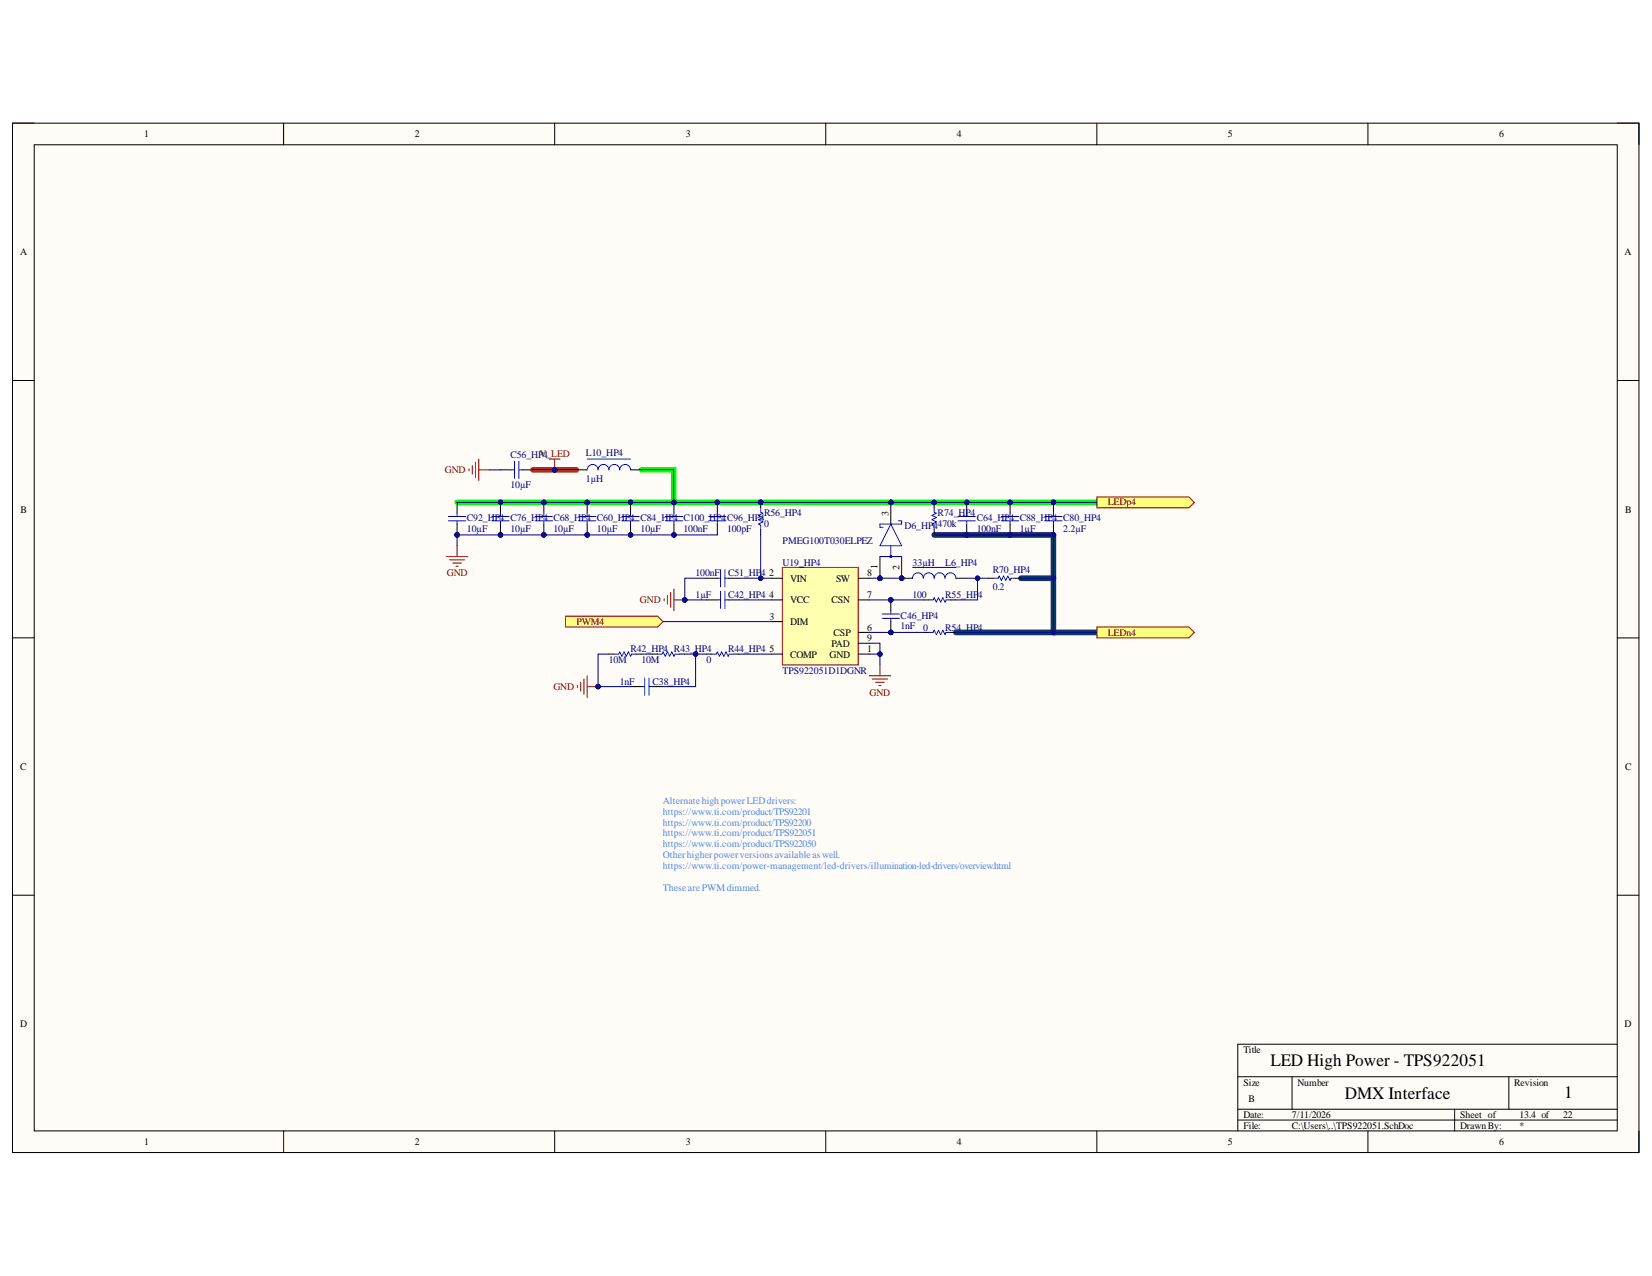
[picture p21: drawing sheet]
<svg xmlns="http://www.w3.org/2000/svg" width="279mm" height="216mm" viewBox="0 0 279 216" stroke-linecap="round" stroke-linejoin="round" font-family="sans-serif">
<defs><g id="words">
<g font-size="3">
<text x="214.9" y="180.3">LED High Power - TPS922051</text>
<text x="227.5" y="186">DMX Interface</text>
<text x="264.5" y="185.8">1</text>
</g>
<g font-size="1.7">
<text x="24.4" y="23.3">1</text>
<text x="70.2" y="23.3">2</text>
<text x="116" y="23.3">3</text>
<text x="161.8" y="23.3">4</text>
<text x="207.7" y="23.3">5</text>
<text x="253.5" y="23.3">6</text>
<text x="3.4" y="43.1">A</text>
<text x="274.8" y="43.1">A</text>
<text x="3.5" y="86.7">B</text>
<text x="150.3" y="87.2" transform="rotate(-90 150.3 87.2)">3</text>
<text x="274.9" y="86.7">B</text>
<text x="130.1" y="97.5">2</text>
<text x="130.1" y="101.2">4</text>
<text x="133.6" y="98.4">VIN</text>
<text x="141.4" y="98.4">SW</text>
<text x="146.7" y="101.2">7</text>
<text x="146.7" y="97.5">8</text>
<text x="148.4" y="96.3" transform="rotate(-90 148.4 96.3)">1</text>
<text x="152.2" y="96.4" transform="rotate(-90 152.2 96.4)">2</text>
<text x="130.2" y="104.8">3</text>
<text x="133.6" y="105.8">DIM</text>
<text x="133.6" y="102">VCC</text>
<text x="140.6" y="102">CSN</text>
<text x="141" y="107.5">CSP</text>
<text x="146.7" y="106.7">6</text>
<text x="130.2" y="110.3">5</text>
<text x="133.6" y="111.3">COMP</text>
<text x="140.3" y="111.3">GND</text>
<text x="140.6" y="109.4">PAD</text>
<text x="146.7" y="110.3">1</text>
<text x="146.7" y="108.5">9</text>
<text x="3.4" y="130.3">C</text>
<text x="274.9" y="130.3">C</text>
<text x="3.4" y="173.8">D</text>
<text x="274.8" y="173.8">D</text>
<text x="210.3" y="178.2">Title</text>
<text x="210.3" y="183.7">Size</text>
<text x="219.4" y="183.7">Number</text>
<text x="256.1" y="183.7">Revision</text>
<text x="210.3" y="189.2">Date:</text>
<text x="210.3" y="191">File:</text>
<text x="211.1" y="186.4">B</text>
<text x="218.5" y="189.2">7/11/2026</text>
<text x="218.5" y="191">C:\Users\..\TPS922051.SchDoc</text>
<text x="246.9" y="189.2">Sheet of</text>
<text x="246.9" y="191">DrawnBy:</text>
<text x="257" y="191">*</text>
<text x="257" y="189.2">13.4 of</text>
<text x="264.4" y="189.2">22</text>
<text x="24.4" y="193.7">1</text>
<text x="70.2" y="193.7">2</text>
<text x="116" y="193.7">3</text>
<text x="161.8" y="193.7">4</text>
<text x="207.7" y="193.7">5</text>
<text x="253.5" y="193.7">6</text>
</g>
<g font-size="1.7" fill="#000080">
<text x="86.3" y="77.5">C56_HPV4_LED</text>
<text x="99.1" y="77.2">L10_HP4</text>
<text x="86.3" y="82.7">10µF</text>
<text x="99.1" y="81.6">1µH</text>
<text x="79" y="89.9">10µF</text>
<text x="79" y="88.2">C92_HP4 C76_HP4 C68_HP4 C60_HP4 C84_HP4 C100_HP4C96_HP4</text>
<text x="86.3" y="89.9">10µF</text>
<text x="93.6" y="89.9">10µF</text>
<text x="101" y="89.9">10µF</text>
<text x="108.3" y="89.9">10µF</text>
<text x="115.6" y="89.9">100nF</text>
<text x="123" y="89.9">100pF</text>
<text x="129.2" y="89.1">0</text>
<text x="129.2" y="87.2">R56_HP4</text>
<text x="153" y="89.4">D6_HP4470k</text>
<text x="158.6" y="87.2">R74_HP4</text>
<text x="165.2" y="89.9">100nF</text>
<text x="165.2" y="88.2">C64_HP4 C88_HP4 C80_HP4</text>
<text x="172.5" y="89.9">1µF</text>
<text x="179.8" y="89.9">2.2µF</text>
<text x="132.4" y="95.7">U19_HP4</text>
<text x="132.4" y="92">PMEG100T030ELPEZ</text>
<text x="154.4" y="95.7">33µH</text>
<text x="159.9" y="95.7">L6_HP4</text>
<text x="117.6" y="101.2">1µF</text>
<text x="117.6" y="97.5">100nF</text>
<text x="123.1" y="101.2">C42_HP4</text>
<text x="123.1" y="97.5">C51_HP</text>
<text x="128.7" y="97.5">4</text>
<text x="154.4" y="101.2">100</text>
<text x="159.9" y="101.2">R55_HP</text>
<text x="165.4" y="101.2">4</text>
<text x="167.9" y="99.8">0.2</text>
<text x="167.9" y="97">R70_HP4</text>
<text x="152.3" y="106.4">1nF</text>
<text x="152.3" y="104.7">C46_HP4</text>
<text x="156.1" y="106.7">0</text>
<text x="159.9" y="106.7">R54_HP4</text>
<text x="103" y="112.2">10M</text>
<text x="106.6" y="110.3">R42_HP4 R43_HP4</text>
<text x="108.5" y="112.2">10M</text>
<text x="119.5" y="112.2">0</text>
<text x="123.1" y="110.3">R44_HP4</text>
<text x="132.4" y="114">TPS922051D1DGNR</text>
<text x="104.8" y="115.8">1nF</text>
<text x="110.3" y="115.8">C38_HP4</text>
</g>
<g font-size="1.7" fill="#800000">
<text x="75.2" y="80">GND</text>
<text x="187.4" y="85.5">LEDp4</text>
<text x="75.6" y="97.5">GND</text>
<text x="97.5" y="105.8">PWM4</text>
<text x="108.2" y="102">GND</text>
<text x="187.4" y="107.5">LEDn4</text>
<text x="93.6" y="116.8">GND</text>
<text x="147.1" y="117.7">GND</text>
</g>
<g font-size="1.7" fill="#4a86e8">
<text x="112.1" y="136">Alternatehigh powerLEDdrivers:</text>
<text x="112.1" y="137.8">https://www.ti.com/product/TPS92201</text>
<text x="112.1" y="139.7">https://www.ti.com/product/TPS92200</text>
<text x="112.1" y="141.5">https://www.ti.com/product/TPS922051</text>
<text x="112.1" y="143.3">https://www.ti.com/product/TPS922050</text>
<text x="112.1" y="145.2">Otherhigherpowerversionsavailableaswell.</text>
<text x="112.1" y="147">https://www.ti.com/power-management/led-drivers/illumination-led-drivers/overview.html</text>
<text x="112.1" y="150.7">ThesearePWMdimmed.</text>
</g>
</g></defs>
<path d="M2.1 20.8h275.1v174.2h-275.1z" fill-rule="evenodd" fill="#fffcf8"/>
<path d="M2.1 20.8h275.1v174.2h-275.1z" fill="none" stroke="#000" stroke-width=".17"/>
<path d="M5.8 24.5h267.7v166.9h-267.7z" fill-rule="evenodd" fill="#fffcf8"/>
<g fill="none" stroke="#000" stroke-width=".17">
<path d="M2.1 20.8h3.7M5.8 24.5h267.7v166.9h-267.7zM48 20.8v3.7M93.8 20.8v3.7M139.7 20.8v3.7M185.5 20.8v3.7M231.3 20.8v3.7M273.5 20.8h3.7v3.7M2.1 64.4h3.7M273.5 64.4h3.7M2.1 107.9h3.7M273.5 107.9h3.7"/>
<path d="M2.1 151.5h3.7M273.5 151.5h3.7M273.5 176.7h-64.2v14.7M48 191.4v3.6M93.8 191.4v3.6M139.7 191.4v3.6M185.5 191.4v3.6M209.3 182.2h64.2M209.3 187.7h64.2M209.3 189.5h64.2M218.5 182.2v5.5M231.3 191.4v3.6"/>
<path d="M246 187.7v3.7M255.2 182.2v5.5M277.2 191.4v3.6"/>
</g>
<path d="M108.5 79.5h5.5v5.5M77.3 85h73.4M150.7 85h34.8" fill="none" stroke="#0f0" stroke-width=".94"/>
<path d="M90.1 79.5h7.4" fill="none" stroke="#f00" stroke-width=".94"/>
<path d="M158 90.5h20.2v16.5h-16.5M172.7 97.8h5.5M178.2 107h7.3" fill="none" stroke="#073763" stroke-width=".94"/>
<path d="M132.3 96h12.9v16.5h-12.9z" fill-rule="evenodd" fill="#ffffb0"/>
<path d="M92.9 77.7h1.8M93.8 77.7v1.8M132.3 96h12.9v16.5h-12.9z" fill="none" stroke="#800000" stroke-width=".17"/>
<path d="M130.5 97.8h1.8M145.2 97.8h1.8M130.5 110.7h1.8M130.5 105.2h1.8M130.5 101.5h1.8M145.2 110.7h1.8M145.2 101.5h1.8M145.2 107h1.8M145.2 108.8h1.8" fill="none" stroke="#000" stroke-width=".17"/>
<circle cx="93.8" cy="79.5" r=".37" fill="#000080"/>
<circle cx="93.8" cy="79.5" r=".37" fill="none" stroke="#000080" stroke-width=".17"/>
<circle cx="84.6" cy="90.5" r=".37" fill="#000080"/>
<circle cx="84.6" cy="90.5" r=".37" fill="none" stroke="#000080" stroke-width=".17"/>
<circle cx="84.6" cy="85" r=".37" fill="#000080"/>
<circle cx="84.6" cy="85" r=".37" fill="none" stroke="#000080" stroke-width=".17"/>
<path d="M84.6 88.7v1.8" fill="none" stroke="#000" stroke-width=".17"/>
<circle cx="84.6" cy="90.5" r=".37" fill="#000080"/>
<circle cx="84.6" cy="90.5" r=".37" fill="none" stroke="#000080" stroke-width=".17"/>
<path d="M84.6 85v1.8" fill="none" stroke="#000" stroke-width=".17"/>
<circle cx="84.6" cy="85" r=".37" fill="#000080"/>
<circle cx="84.6" cy="85" r=".37" fill="none" stroke="#000080" stroke-width=".17"/>
<path d="M83.2 87.4h2.9M83.2 88.1h2.9M84.6 86.8v.6M84.6 88.1v.6" fill="none" stroke="#00f" stroke-width=".17"/>
<circle cx="92" cy="90.5" r=".37" fill="#000080"/>
<circle cx="92" cy="90.5" r=".37" fill="none" stroke="#000080" stroke-width=".17"/>
<circle cx="92" cy="85" r=".37" fill="#000080"/>
<circle cx="92" cy="85" r=".37" fill="none" stroke="#000080" stroke-width=".17"/>
<path d="M92 88.7v1.8" fill="none" stroke="#000" stroke-width=".17"/>
<circle cx="92" cy="90.5" r=".37" fill="#000080"/>
<circle cx="92" cy="90.5" r=".37" fill="none" stroke="#000080" stroke-width=".17"/>
<path d="M92 85v1.8" fill="none" stroke="#000" stroke-width=".17"/>
<circle cx="92" cy="85" r=".37" fill="#000080"/>
<circle cx="92" cy="85" r=".37" fill="none" stroke="#000080" stroke-width=".17"/>
<path d="M90.5 87.4h2.9M90.5 88.1h2.9M92 86.8v.6M92 88.1v.6" fill="none" stroke="#00f" stroke-width=".17"/>
<circle cx="99.3" cy="90.5" r=".37" fill="#000080"/>
<circle cx="99.3" cy="90.5" r=".37" fill="none" stroke="#000080" stroke-width=".17"/>
<circle cx="99.3" cy="85" r=".37" fill="#000080"/>
<circle cx="99.3" cy="85" r=".37" fill="none" stroke="#000080" stroke-width=".17"/>
<path d="M99.3 88.7v1.8" fill="none" stroke="#000" stroke-width=".17"/>
<circle cx="99.3" cy="90.5" r=".37" fill="#000080"/>
<circle cx="99.3" cy="90.5" r=".37" fill="none" stroke="#000080" stroke-width=".17"/>
<path d="M99.3 85v1.8" fill="none" stroke="#000" stroke-width=".17"/>
<circle cx="99.3" cy="85" r=".37" fill="#000080"/>
<circle cx="99.3" cy="85" r=".37" fill="none" stroke="#000080" stroke-width=".17"/>
<path d="M97.8 87.4h3M97.8 88.1h3M99.3 86.8v.6M99.3 88.1v.6" fill="none" stroke="#00f" stroke-width=".17"/>
<circle cx="106.6" cy="90.5" r=".37" fill="#000080"/>
<circle cx="106.6" cy="90.5" r=".37" fill="none" stroke="#000080" stroke-width=".17"/>
<circle cx="106.6" cy="85" r=".37" fill="#000080"/>
<circle cx="106.6" cy="85" r=".37" fill="none" stroke="#000080" stroke-width=".17"/>
<path d="M106.6 88.7v1.8" fill="none" stroke="#000" stroke-width=".17"/>
<circle cx="106.6" cy="90.5" r=".37" fill="#000080"/>
<circle cx="106.6" cy="90.5" r=".37" fill="none" stroke="#000080" stroke-width=".17"/>
<path d="M106.6 85v1.8" fill="none" stroke="#000" stroke-width=".17"/>
<circle cx="106.6" cy="85" r=".37" fill="#000080"/>
<circle cx="106.6" cy="85" r=".37" fill="none" stroke="#000080" stroke-width=".17"/>
<path d="M105.2 87.4h2.9M105.2 88.1h2.9M106.6 86.8v.6M106.6 88.1v.6" fill="none" stroke="#00f" stroke-width=".17"/>
<circle cx="77.3" cy="90.5" r=".37" fill="#000080"/>
<circle cx="77.3" cy="90.5" r=".37" fill="none" stroke="#000080" stroke-width=".17"/>
<path d="M77.3 88.7v1.8" fill="none" stroke="#000" stroke-width=".17"/>
<circle cx="77.3" cy="90.5" r=".37" fill="#000080"/>
<circle cx="77.3" cy="90.5" r=".37" fill="none" stroke="#000080" stroke-width=".17"/>
<path d="M77.3 85v1.8" fill="none" stroke="#000" stroke-width=".17"/>
<path d="M75.8 87.4h3M75.8 88.1h3M77.3 86.8v.6M77.3 88.1v.6" fill="none" stroke="#00f" stroke-width=".17"/>
<circle cx="114" cy="90.5" r=".37" fill="#000080"/>
<circle cx="114" cy="90.5" r=".37" fill="none" stroke="#000080" stroke-width=".17"/>
<circle cx="114" cy="85" r=".37" fill="#000080"/>
<circle cx="114" cy="85" r=".37" fill="none" stroke="#000080" stroke-width=".17"/>
<path d="M114 88.7v1.8" fill="none" stroke="#000" stroke-width=".17"/>
<circle cx="114" cy="90.5" r=".37" fill="#000080"/>
<circle cx="114" cy="90.5" r=".37" fill="none" stroke="#000080" stroke-width=".17"/>
<path d="M114 85v1.8" fill="none" stroke="#000" stroke-width=".17"/>
<circle cx="114" cy="85" r=".37" fill="#000080"/>
<circle cx="114" cy="85" r=".37" fill="none" stroke="#000080" stroke-width=".17"/>
<path d="M112.5 87.4h2.9M112.5 88.1h2.9M114 86.8v.6M114 88.1v.6" fill="none" stroke="#00f" stroke-width=".17"/>
<circle cx="121.3" cy="85" r=".37" fill="#000080"/>
<circle cx="121.3" cy="85" r=".37" fill="none" stroke="#000080" stroke-width=".17"/>
<path d="M121.3 85v1.8M121.3 88.7v1.8" fill="none" stroke="#000" stroke-width=".17"/>
<circle cx="121.3" cy="85" r=".37" fill="#000080"/>
<circle cx="121.3" cy="85" r=".37" fill="none" stroke="#000080" stroke-width=".17"/>
<g fill="none" stroke="#00f" stroke-width=".17">
<path d="M119.9 87.4h2.9M119.9 88.1h2.9M121.3 86.8v.6M121.3 88.1v.6M121.3 97.8h.6M121.9 96.4v2.9M122.6 96.4v2.9M122.6 97.8h.6M108.5 116.2h.5M109 114.7v2.9M109.8 114.7v2.9M109.8 116.2h.5"/>
<path d="M121.3 101.5h.6M121.9 100v3M122.6 100v3M122.6 101.5h.6"/>
</g>
<path d="M119.5 97.8h1.8M123.2 97.8h1.8M106.6 116.2h1.9M110.3 116.2h1.8M119.5 101.5h1.8M123.2 101.5h1.8" fill="none" stroke="#000" stroke-width=".17"/>
<circle cx="150.7" cy="107" r=".37" fill="#000080"/>
<circle cx="150.7" cy="107" r=".37" fill="none" stroke="#000080" stroke-width=".17"/>
<circle cx="150.7" cy="101.5" r=".37" fill="#000080"/>
<circle cx="150.7" cy="101.5" r=".37" fill="none" stroke="#000080" stroke-width=".17"/>
<path d="M150.7 105.2v1.8" fill="none" stroke="#000" stroke-width=".17"/>
<circle cx="150.7" cy="107" r=".37" fill="#000080"/>
<circle cx="150.7" cy="107" r=".37" fill="none" stroke="#000080" stroke-width=".17"/>
<path d="M150.7 101.5v1.8" fill="none" stroke="#000" stroke-width=".17"/>
<circle cx="150.7" cy="101.5" r=".37" fill="#000080"/>
<circle cx="150.7" cy="101.5" r=".37" fill="none" stroke="#000080" stroke-width=".17"/>
<path d="M149.2 103.9h2.9M149.2 104.6h2.9M150.7 103.3v.6M150.7 104.6v.6" fill="none" stroke="#00f" stroke-width=".17"/>
<circle cx="163.5" cy="90.5" r=".37" fill="#000080"/>
<circle cx="163.5" cy="90.5" r=".37" fill="none" stroke="#000080" stroke-width=".17"/>
<circle cx="163.5" cy="85" r=".37" fill="#000080"/>
<circle cx="163.5" cy="85" r=".37" fill="none" stroke="#000080" stroke-width=".17"/>
<path d="M163.5 88.7v1.8" fill="none" stroke="#000" stroke-width=".17"/>
<circle cx="163.5" cy="90.5" r=".37" fill="#000080"/>
<circle cx="163.5" cy="90.5" r=".37" fill="none" stroke="#000080" stroke-width=".17"/>
<path d="M163.5 85v1.8" fill="none" stroke="#000" stroke-width=".17"/>
<circle cx="163.5" cy="85" r=".37" fill="#000080"/>
<circle cx="163.5" cy="85" r=".37" fill="none" stroke="#000080" stroke-width=".17"/>
<path d="M162 87.4h3M162 88.1h3M163.5 86.8v.6M163.5 88.1v.6" fill="none" stroke="#00f" stroke-width=".17"/>
<circle cx="170.8" cy="90.5" r=".37" fill="#000080"/>
<circle cx="170.8" cy="90.5" r=".37" fill="none" stroke="#000080" stroke-width=".17"/>
<circle cx="170.8" cy="85" r=".37" fill="#000080"/>
<circle cx="170.8" cy="85" r=".37" fill="none" stroke="#000080" stroke-width=".17"/>
<path d="M170.8 88.7v1.8" fill="none" stroke="#000" stroke-width=".17"/>
<circle cx="170.8" cy="90.5" r=".37" fill="#000080"/>
<circle cx="170.8" cy="90.5" r=".37" fill="none" stroke="#000080" stroke-width=".17"/>
<path d="M170.8 85v1.8" fill="none" stroke="#000" stroke-width=".17"/>
<circle cx="170.8" cy="85" r=".37" fill="#000080"/>
<circle cx="170.8" cy="85" r=".37" fill="none" stroke="#000080" stroke-width=".17"/>
<path d="M169.4 87.4h2.9M169.4 88.1h2.9M170.8 86.8v.6M170.8 88.1v.6" fill="none" stroke="#00f" stroke-width=".17"/>
<circle cx="178.2" cy="90.5" r=".37" fill="#000080"/>
<circle cx="178.2" cy="90.5" r=".37" fill="none" stroke="#000080" stroke-width=".17"/>
<circle cx="178.2" cy="85" r=".37" fill="#000080"/>
<circle cx="178.2" cy="85" r=".37" fill="none" stroke="#000080" stroke-width=".17"/>
<path d="M178.2 88.7v1.8" fill="none" stroke="#000" stroke-width=".17"/>
<circle cx="178.2" cy="90.5" r=".37" fill="#000080"/>
<circle cx="178.2" cy="90.5" r=".37" fill="none" stroke="#000080" stroke-width=".17"/>
<path d="M178.2 85v1.8" fill="none" stroke="#000" stroke-width=".17"/>
<circle cx="178.2" cy="85" r=".37" fill="#000080"/>
<circle cx="178.2" cy="85" r=".37" fill="none" stroke="#000080" stroke-width=".17"/>
<path d="M176.7 87.4h2.9M176.7 88.1h2.9M178.2 86.8v.6M178.2 88.1v.6" fill="none" stroke="#00f" stroke-width=".17"/>
<circle cx="148.8" cy="97.8" r=".37" fill="#000080"/>
<circle cx="148.8" cy="97.8" r=".37" fill="none" stroke="#000080" stroke-width=".17"/>
<circle cx="150.7" cy="85" r=".37" fill="#000080"/>
<circle cx="150.7" cy="85" r=".37" fill="none" stroke="#000080" stroke-width=".17"/>
<circle cx="152.5" cy="97.8" r=".37" fill="#000080"/>
<circle cx="152.5" cy="97.8" r=".37" fill="none" stroke="#000080" stroke-width=".17"/>
<g fill="none" stroke="#00f" stroke-width=".17">
<path d="M148.8 94.2h3.7M150.7 88.7l1.8 3.6h-3.7zM150.7 92.3v1.9M151.9 88.1h.6v.6h-3.7v.5h.6"/>
<circle cx="150.7" cy="94.2" r=".18"/>
</g>
<path d="M148.8 94.2v3.6" fill="none" stroke="#000" stroke-width=".17"/>
<circle cx="148.8" cy="97.8" r=".37" fill="#000080"/>
<circle cx="148.8" cy="97.8" r=".37" fill="none" stroke="#000080" stroke-width=".17"/>
<path d="M150.7 85v3.7" fill="none" stroke="#000" stroke-width=".17"/>
<circle cx="150.7" cy="85" r=".37" fill="#000080"/>
<circle cx="150.7" cy="85" r=".37" fill="none" stroke="#000080" stroke-width=".17"/>
<path d="M152.5 94.2v3.6" fill="none" stroke="#000" stroke-width=".17"/>
<circle cx="152.5" cy="97.8" r=".37" fill="#000080"/>
<circle cx="152.5" cy="97.8" r=".37" fill="none" stroke="#000080" stroke-width=".17"/>
<path d="M156.2 101.5h.9M156.2 107h.9M160.7 101.5h1M160.7 107h1" fill="none" stroke="#000" stroke-width=".17"/>
<path d="M157.1 101.5h.7l.2-.4 .4 .8 .3-.8 .4 .8 .4-.8 .3 .8 .2-.4h.7M157.1 107h.7l.2-.4 .4 .8 .3-.8 .4 .8 .4-.8 .3 .8 .2-.4h.7" fill="none" stroke="#00f" stroke-width=".17"/>
<circle cx="128.7" cy="85" r=".37" fill="#000080"/>
<circle cx="128.7" cy="85" r=".37" fill="none" stroke="#000080" stroke-width=".17"/>
<path d="M128.7 85v.9" fill="none" stroke="#000" stroke-width=".17"/>
<circle cx="128.7" cy="85" r=".37" fill="#000080"/>
<circle cx="128.7" cy="85" r=".37" fill="none" stroke="#000080" stroke-width=".17"/>
<path d="M128.7 89.6v.9M103 110.7h.9M107.6 110.7h.9M119.5 110.7h.9M124.1 110.7h.9" fill="none" stroke="#000" stroke-width=".17"/>
<path d="M128.7 85.9v.8l.3 .1-.7 .4 .7 .4-.7 .3 .7 .4-.7 .4 .4 .2v.7M103.9 110.7h.7l.2-.4 .4 .7 .3-.7 .4 .7 .4-.7 .3 .7 .2-.3h.8M120.4 110.7h.7l.2-.4 .4 .7 .4-.7 .3 .7 .4-.7 .4 .7 .1-.3h.8" fill="none" stroke="#00f" stroke-width=".17"/>
<circle cx="158" cy="85" r=".37" fill="#000080"/>
<circle cx="158" cy="85" r=".37" fill="none" stroke="#000080" stroke-width=".17"/>
<path d="M158 85v.9" fill="none" stroke="#000" stroke-width=".17"/>
<circle cx="158" cy="85" r=".37" fill="#000080"/>
<circle cx="158" cy="85" r=".37" fill="none" stroke="#000080" stroke-width=".17"/>
<path d="M158 89.6v.9M110.3 110.7h.9M114.9 110.7h.9" fill="none" stroke="#000" stroke-width=".17"/>
<path d="M158 85.9v.8l.4 .1-.8 .4 .8 .4-.8 .3 .8 .4-.8 .4 .4 .2v.7M111.2 110.7h.8l.1-.4 .4 .7 .4-.7 .3 .7 .4-.7 .4 .7 .2-.3h.7" fill="none" stroke="#00f" stroke-width=".17"/>
<circle cx="152.5" cy="97.8" r=".37" fill="#000080"/>
<circle cx="152.5" cy="97.8" r=".37" fill="none" stroke="#000080" stroke-width=".17"/>
<path d="M152.5 97.8h1.8" fill="none" stroke="#000" stroke-width=".17"/>
<circle cx="152.5" cy="97.8" r=".37" fill="#000080"/>
<circle cx="152.5" cy="97.8" r=".37" fill="none" stroke="#000080" stroke-width=".17"/>
<path d="M84.6 79.5h1.9M88.3 79.5h1.8M97.5 79.5h1.8M106.6 79.5h1.9M161.7 97.8h1.8" fill="none" stroke="#000" stroke-width=".17"/>
<path d="M86.5 79.5h.5M87 78v3M87.8 78v3M87.8 79.5h.5M99.3 79.5a.92 .92 0 0 1 .9-.9 .92 .92 0 0 1 .9 .9 .92 .92 0 0 1 1-.9 .92 .92 0 0 1 .9 .9 .91 .91 0 0 1 .9-.9 .91 .91 0 0 1 .9 .9 .92 .92 0 0 1 .9-.9 .92 .92 0 0 1 .9 .9M99.3 77.7h7.3M154.3 97.8a.92 .92 0 0 1 .9-.9 .92 .92 0 0 1 1 .9 .92 .92 0 0 1 .9-.9 .92 .92 0 0 1 .9 .9 .92 .92 0 0 1 .9-.9 .92 .92 0 0 1 .9 .9 .92 .92 0 0 1 .9-.9 .92 .92 0 0 1 1 .9M154.3 96h7.4" fill="none" stroke="#00f" stroke-width=".17"/>
<path d="M97.7 116v.4M98.2 115.4v1.5M98.8 114.9v2.6M99.3 114.3v3.7M99.3 116.2h1.8" fill="none" stroke="#800000" stroke-width=".17"/>
<circle cx="101.1" cy="116.2" r=".36" fill="#000080"/>
<circle cx="101.1" cy="116.2" r=".36" fill="none" stroke="#000080" stroke-width=".17"/>
<path d="M114 99.7v3.6M112.3 101.3v.4M112.9 100.8v1.4M113.4 100.2v2.6M114 101.5h1.8" fill="none" stroke="#800000" stroke-width=".17"/>
<circle cx="115.8" cy="101.5" r=".37" fill="#000080"/>
<g fill="none" stroke="#000080" stroke-width=".17">
<path d="M125 97.8h5.5M125 101.5h5.5"/>
<circle cx="115.8" cy="101.5" r=".37"/>
</g>
<path d="M79.3 79.3v.4M79.9 78.8v1.4M80.4 78.2v2.6M81 77.7v3.6M81 79.5h1.8M75.5 94.2h3.6M76 94.7h2.6M76.6 95.3h1.4M77.1 95.8h.4M77.3 92.3v1.9" fill="none" stroke="#800000" stroke-width=".17"/>
<path d="M167.2 97.8h.9M171.7 97.8h1" fill="none" stroke="#000" stroke-width=".17"/>
<path d="M168.1 97.8h.7l.2-.3 .4 .7 .3-.7 .4 .7 .4-.7 .3 .7 .2-.4h.7" fill="none" stroke="#00f" stroke-width=".17"/>
<circle cx="128.7" cy="97.8" r=".37" fill="#000080"/>
<g fill="none" stroke="#000080" stroke-width=".17">
<path d="M101.1 116.2h5.5M108.5 110.7h1.8M112.1 105.2h18.4M125 110.7h5.5"/>
<circle cx="128.7" cy="97.8" r=".37"/>
</g>
<circle cx="101.1" cy="116.2" r=".36" fill="#000080"/>
<g fill="none" stroke="#000080" stroke-width=".17">
<path d="M115.8 101.5h3.7"/>
<circle cx="101.1" cy="116.2" r=".36"/>
</g>
<circle cx="115.8" cy="101.5" r=".37" fill="#000080"/>
<g fill="none" stroke="#000080" stroke-width=".17">
<path d="M119.5 97.8h-3.7v3.7"/>
<circle cx="115.8" cy="101.5" r=".37"/>
</g>
<circle cx="115.8" cy="101.5" r=".37" fill="#000080"/>
<g fill="none" stroke="#000080" stroke-width=".17">
<path d="M77.3 90.5h44"/>
<circle cx="115.8" cy="101.5" r=".37"/>
</g>
<circle cx="114" cy="90.5" r=".37" fill="#000080"/>
<circle cx="114" cy="90.5" r=".37" fill="none" stroke="#000080" stroke-width=".17"/>
<circle cx="106.6" cy="90.5" r=".37" fill="#000080"/>
<circle cx="106.6" cy="90.5" r=".37" fill="none" stroke="#000080" stroke-width=".17"/>
<circle cx="99.3" cy="90.5" r=".37" fill="#000080"/>
<circle cx="99.3" cy="90.5" r=".37" fill="none" stroke="#000080" stroke-width=".17"/>
<circle cx="92" cy="90.5" r=".37" fill="#000080"/>
<circle cx="92" cy="90.5" r=".37" fill="none" stroke="#000080" stroke-width=".17"/>
<circle cx="84.6" cy="90.5" r=".37" fill="#000080"/>
<circle cx="84.6" cy="90.5" r=".37" fill="none" stroke="#000080" stroke-width=".17"/>
<circle cx="77.3" cy="90.5" r=".37" fill="#000080"/>
<g fill="none" stroke="#000080" stroke-width=".17">
<path d="M77.3 90.5v1.8"/>
<circle cx="77.3" cy="90.5" r=".37"/>
</g>
<circle cx="77.3" cy="90.5" r=".37" fill="#000080"/>
<g fill="none" stroke="#000080" stroke-width=".17">
<path d="M77.3 85h51.4"/>
<circle cx="77.3" cy="90.5" r=".37"/>
</g>
<circle cx="84.6" cy="85" r=".37" fill="#000080"/>
<circle cx="84.6" cy="85" r=".37" fill="none" stroke="#000080" stroke-width=".17"/>
<circle cx="92" cy="85" r=".37" fill="#000080"/>
<circle cx="92" cy="85" r=".37" fill="none" stroke="#000080" stroke-width=".17"/>
<circle cx="99.3" cy="85" r=".37" fill="#000080"/>
<circle cx="99.3" cy="85" r=".37" fill="none" stroke="#000080" stroke-width=".17"/>
<circle cx="106.6" cy="85" r=".37" fill="#000080"/>
<circle cx="106.6" cy="85" r=".37" fill="none" stroke="#000080" stroke-width=".17"/>
<circle cx="114" cy="85" r=".37" fill="#000080"/>
<circle cx="114" cy="85" r=".37" fill="none" stroke="#000080" stroke-width=".17"/>
<circle cx="121.3" cy="85" r=".37" fill="#000080"/>
<circle cx="121.3" cy="85" r=".37" fill="none" stroke="#000080" stroke-width=".17"/>
<circle cx="128.7" cy="85" r=".37" fill="#000080"/>
<g fill="none" stroke="#000080" stroke-width=".17">
<path d="M128.7 90.5v7.3"/>
<circle cx="128.7" cy="85" r=".37"/>
</g>
<circle cx="128.7" cy="97.8" r=".37" fill="#000080"/>
<g fill="none" stroke="#000080" stroke-width=".17">
<path d="M90.1 79.5h3.7"/>
<circle cx="128.7" cy="97.8" r=".37"/>
</g>
<circle cx="93.8" cy="79.5" r=".37" fill="#000080"/>
<g fill="none" stroke="#000080" stroke-width=".17">
<path d="M82.8 79.5h1.8M93.8 79.5h3.7"/>
<circle cx="93.8" cy="79.5" r=".37"/>
</g>
<circle cx="93.8" cy="79.5" r=".37" fill="#000080"/>
<g fill="none" stroke="#000080" stroke-width=".17">
<path d="M108.5 79.5h5.5v5.5"/>
<circle cx="93.8" cy="79.5" r=".37"/>
</g>
<circle cx="114" cy="85" r=".37" fill="#000080"/>
<g fill="none" stroke="#000080" stroke-width=".17">
<path d="M128.7 85h22"/>
<circle cx="114" cy="85" r=".37"/>
</g>
<circle cx="128.7" cy="85" r=".37" fill="#000080"/>
<circle cx="128.7" cy="85" r=".37" fill="none" stroke="#000080" stroke-width=".17"/>
<circle cx="150.7" cy="85" r=".37" fill="#000080"/>
<g fill="none" stroke="#000080" stroke-width=".17">
<path d="M147 101.5h9.2"/>
<circle cx="150.7" cy="85" r=".37"/>
</g>
<circle cx="150.7" cy="101.5" r=".37" fill="#000080"/>
<g fill="none" stroke="#000080" stroke-width=".17">
<path d="M147 107h3.7"/>
<circle cx="150.7" cy="101.5" r=".37"/>
</g>
<circle cx="150.7" cy="107" r=".37" fill="#000080"/>
<g fill="none" stroke="#000080" stroke-width=".17">
<path d="M163.5 97.8h1.8v3.7h-3.6"/>
<circle cx="150.7" cy="107" r=".37"/>
</g>
<circle cx="165.3" cy="97.8" r=".37" fill="#000080"/>
<g fill="none" stroke="#000080" stroke-width=".17">
<path d="M150.7 107h5.5"/>
<circle cx="165.3" cy="97.8" r=".37"/>
</g>
<circle cx="150.7" cy="107" r=".37" fill="#000080"/>
<g fill="none" stroke="#000080" stroke-width=".17">
<path d="M150.7 85h27.5"/>
<circle cx="150.7" cy="107" r=".37"/>
</g>
<circle cx="150.7" cy="85" r=".37" fill="#000080"/>
<circle cx="150.7" cy="85" r=".37" fill="none" stroke="#000080" stroke-width=".17"/>
<circle cx="158" cy="85" r=".37" fill="#000080"/>
<circle cx="158" cy="85" r=".37" fill="none" stroke="#000080" stroke-width=".17"/>
<circle cx="163.5" cy="85" r=".37" fill="#000080"/>
<circle cx="163.5" cy="85" r=".37" fill="none" stroke="#000080" stroke-width=".17"/>
<circle cx="170.8" cy="85" r=".37" fill="#000080"/>
<circle cx="170.8" cy="85" r=".37" fill="none" stroke="#000080" stroke-width=".17"/>
<circle cx="178.2" cy="85" r=".37" fill="#000080"/>
<g fill="none" stroke="#000080" stroke-width=".17">
<path d="M165.3 97.8h1.9"/>
<circle cx="178.2" cy="85" r=".37"/>
</g>
<circle cx="165.3" cy="97.8" r=".37" fill="#000080"/>
<g fill="none" stroke="#000080" stroke-width=".17">
<path d="M147 97.8h1.8"/>
<circle cx="165.3" cy="97.8" r=".37"/>
</g>
<circle cx="148.8" cy="97.8" r=".37" fill="#000080"/>
<g fill="none" stroke="#000080" stroke-width=".17">
<path d="M158 90.5h20.2"/>
<circle cx="148.8" cy="97.8" r=".37"/>
</g>
<circle cx="163.5" cy="90.5" r=".37" fill="#000080"/>
<circle cx="163.5" cy="90.5" r=".37" fill="none" stroke="#000080" stroke-width=".17"/>
<circle cx="170.8" cy="90.5" r=".37" fill="#000080"/>
<circle cx="170.8" cy="90.5" r=".37" fill="none" stroke="#000080" stroke-width=".17"/>
<circle cx="178.2" cy="90.5" r=".37" fill="#000080"/>
<g fill="none" stroke="#000080" stroke-width=".17">
<path d="M178.2 90.5v16.5h-16.5"/>
<circle cx="178.2" cy="90.5" r=".37"/>
</g>
<circle cx="178.2" cy="107" r=".37" fill="#000080"/>
<circle cx="178.2" cy="107" r=".37" fill="none" stroke="#000080" stroke-width=".17"/>
<circle cx="178.2" cy="97.8" r=".37" fill="#000080"/>
<circle cx="178.2" cy="97.8" r=".37" fill="none" stroke="#000080" stroke-width=".17"/>
<circle cx="178.2" cy="90.5" r=".37" fill="#000080"/>
<g fill="none" stroke="#000080" stroke-width=".17">
<path d="M172.7 97.8h5.5"/>
<circle cx="178.2" cy="90.5" r=".37"/>
</g>
<circle cx="178.2" cy="97.8" r=".37" fill="#000080"/>
<g fill="none" stroke="#000080" stroke-width=".17">
<path d="M117.6 110.7v5.5h-5.5"/>
<circle cx="178.2" cy="97.8" r=".37"/>
</g>
<circle cx="117.7" cy="110.7" r=".37" fill="#000080"/>
<g fill="none" stroke="#000080" stroke-width=".17">
<path d="M115.8 110.7h3.7"/>
<circle cx="117.7" cy="110.7" r=".37"/>
</g>
<circle cx="117.7" cy="110.7" r=".37" fill="#000080"/>
<g fill="none" stroke="#000080" stroke-width=".17">
<path d="M103 110.7h-1.9v5.5"/>
<circle cx="117.7" cy="110.7" r=".37"/>
</g>
<circle cx="101.1" cy="116.2" r=".36" fill="#000080"/>
<circle cx="101.1" cy="116.2" r=".36" fill="none" stroke="#000080" stroke-width=".17"/>
<path d="M95.6 104.3h15.6l.9 .9-.9 .9h-15.6z" fill-rule="evenodd" fill="#ffff80"/>
<path d="M95.6 104.3h15.6l.9 .9-.9 .9h-15.6z" fill="none" stroke="#800000" stroke-width=".17"/>
<path d="M185.5 84.1h15.6l.9 .9-.9 .9h-15.6z" fill-rule="evenodd" fill="#ffff80"/>
<path d="M185.5 84.1h15.6l.9 .9-.9 .9h-15.6z" fill="none" stroke="#800000" stroke-width=".17"/>
<path d="M185.5 106.1h15.6l.9 .9-.9 .9h-15.6z" fill-rule="evenodd" fill="#ffff80"/>
<path d="M185.5 106.1h15.6l.9 .9-.9 .9h-15.6z" fill="none" stroke="#800000" stroke-width=".17"/>
<path d="M178.2 107h7.3" fill="none" stroke="#000080" stroke-width=".17"/>
<circle cx="178.2" cy="107" r=".37" fill="#000080"/>
<g fill="none" stroke="#000080" stroke-width=".17">
<path d="M178.2 85h7.3"/>
<circle cx="178.2" cy="107" r=".37"/>
</g>
<circle cx="178.2" cy="85" r=".37" fill="#000080"/>
<g fill="none" stroke="#000080" stroke-width=".17">
<path d="M148.8 97.8h3.7"/>
<circle cx="178.2" cy="85" r=".37"/>
</g>
<circle cx="152.5" cy="97.8" r=".37" fill="#000080"/>
<circle cx="152.5" cy="97.8" r=".37" fill="none" stroke="#000080" stroke-width=".17"/>
<circle cx="148.8" cy="97.8" r=".37" fill="#000080"/>
<g fill="none" stroke="#000080" stroke-width=".17">
<path d="M147 108.8h1.8v3.7"/>
<circle cx="148.8" cy="97.8" r=".37"/>
</g>
<path d="M147 114.3h3.7M147.5 114.9h2.6M148.1 115.4h1.5M148.6 116h.4M148.8 112.5v1.8" fill="none" stroke="#800000" stroke-width=".17"/>
<circle cx="148.8" cy="110.7" r=".37" fill="#000080"/>
<g fill="none" stroke="#000080" stroke-width=".17">
<path d="M147 110.7h1.8"/>
<circle cx="148.8" cy="110.7" r=".37"/>
</g>
<circle cx="148.8" cy="110.7" r=".37" fill="#000080"/>
<circle cx="148.8" cy="110.7" r=".37" fill="none" stroke="#000080" stroke-width=".17"/>
<use href="#words"/>
</svg>
